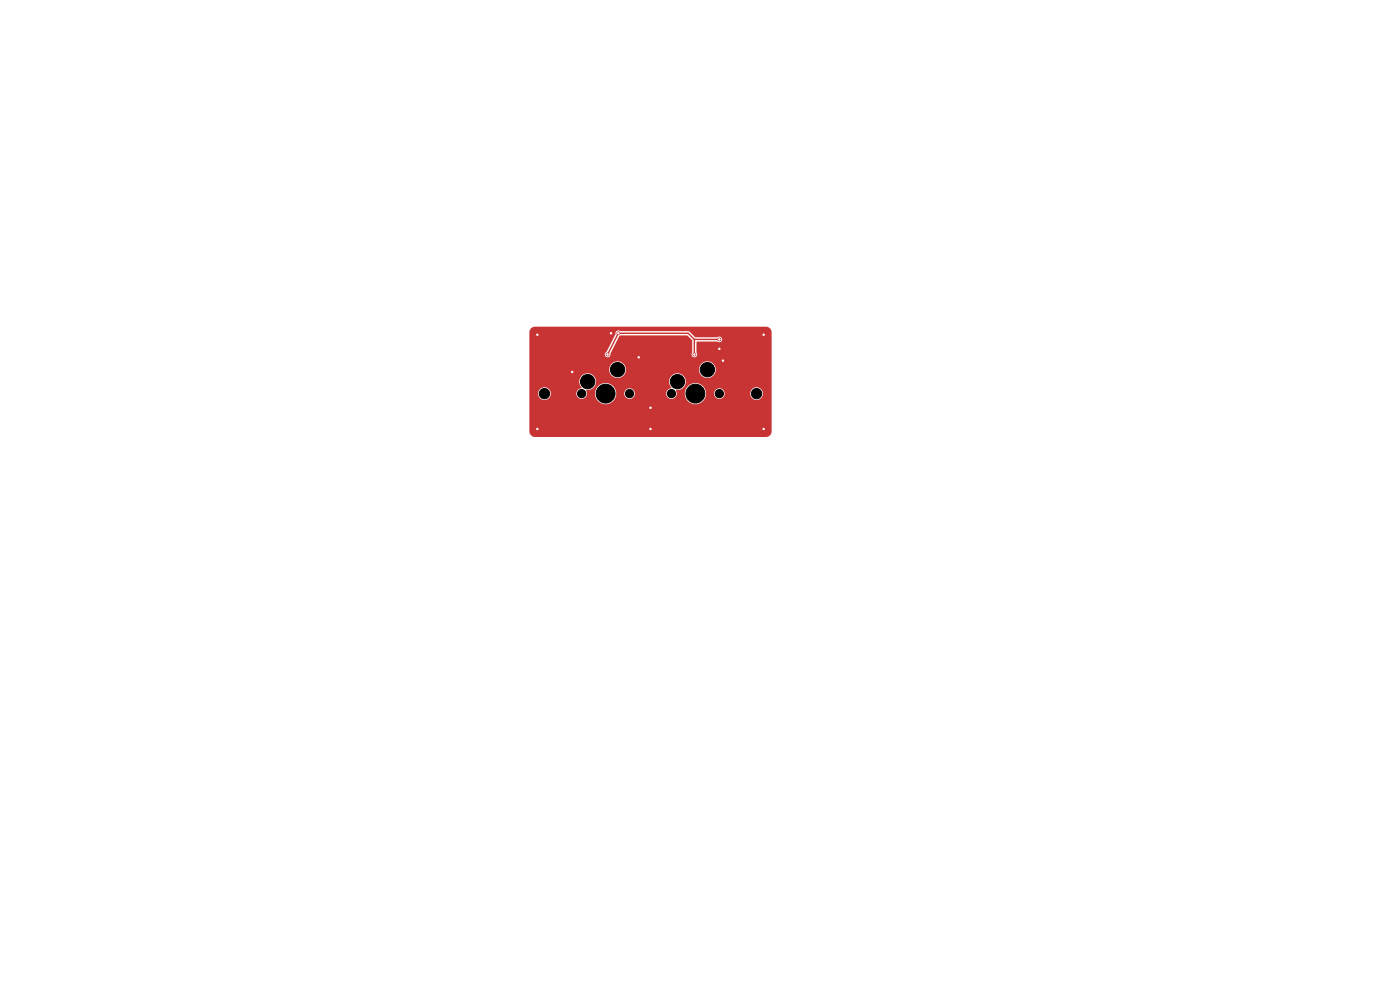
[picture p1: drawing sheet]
<svg xmlns="http://www.w3.org/2000/svg" width="297mm" height="210mm" viewBox="0 0 297 210" stroke-linecap="round" stroke-linejoin="round" font-family="sans-serif">
<g fill="#c83434" stroke="#c83434" stroke-width=".21">
<circle cx="147.3" cy="75.2" r=".3"/>
<circle cx="152.6" cy="72" r=".3"/>
<circle cx="131.2" cy="70.7" r=".3"/>
<circle cx="128.9" cy="75.2" r=".3"/>
<circle cx="152.6" cy="74" r=".3"/>
<circle cx="153.4" cy="76.5" r=".3"/>
<circle cx="129.6" cy="70.7" r=".3"/>
<circle cx="114" cy="71" r=".3"/>
<circle cx="135.5" cy="75.8" r=".3"/>
<circle cx="121.4" cy="78.9" r=".3"/>
<circle cx="162" cy="71" r=".3"/>
<circle cx="162" cy="91" r=".3"/>
<circle cx="114" cy="91" r=".3"/>
<circle cx="138" cy="91" r=".3"/>
<circle cx="138" cy="86.5" r=".3"/>
</g>
<path d="M147.3 72l-1.3-1.3h-14.8l-2.3 4.5M147.3 72h5.3M147.3 72v3.2" fill="none" stroke="#c83434" stroke-width=".3"/>
<path d="M112.7 69.6l.8-.3h49a1.2 1.2 0 0 1 1.2 1.2v21a1.2 1.2 0 0 1-1.2 1.2h-49a1.2 1.2 0 0 1-1.2-1.2v-8.1h1.8a1.35 1.35 0 0 0 1.4 1.5 1.35 1.35 0 0 0 1.4-1.5h5.4v.2a1.13 1.13 0 0 0 1.2 1 1.13 1.13 0 0 0 1-1.2h1.7v.2a2.25 2.25 0 0 0 2.4 2.2 2.25 2.25 0 0 0 2.1-2.4h1.7v.2a1.13 1.13 0 0 0 1.2 1 1.13 1.13 0 0 0 1.1-1.2h6.6v.2a1.13 1.13 0 0 0 1.3 1 1.13 1.13 0 0 0 1-1.2h1.7v.2a2.25 2.25 0 0 0 2.3 2.2 2.25 2.25 0 0 0 2.2-2.4h1.7v.2a1.13 1.13 0 0 0 1.2 1 1.13 1.13 0 0 0 1-1.2h5.4v.2a1.35 1.35 0 0 0 2.1 1.1 1.35 1.35 0 0 0 0-2.4 1.35 1.35 0 0 0-2.1 1.1h-5.4v-.2a1.13 1.13 0 0 0-1.2-.8 1.13 1.13 0 0 0-1 1h-1.7a2.26 2.26 0 0 0-2.3-2.2 2.26 2.26 0 0 0-2.2 2.2h-1.7l-.2-.6a1.81 1.81 0 0 0 2.1-2.1 1.81 1.81 0 0 0-2.7-1.3 1.81 1.81 0 0 0-.4 2.9l-.7 .3-.4 .8h-6.6a1.13 1.13 0 0 0-1.1-1 1.13 1.13 0 0 0-1.2 1h-1.7a2.26 2.26 0 0 0-2.2-2.2 2.26 2.26 0 0 0-2.3 2.2h-1.7l-.1-.6a1.81 1.81 0 0 0 2-2.1 1.81 1.81 0 0 0-2.6-1.3 1.81 1.81 0 0 0-.4 2.9l-.7 .3-.4 .8h-5.4a1.35 1.35 0 0 0-1.4-1.3 1.35 1.35 0 0 0-1.4 1.3h-1.8v-5.1h16.9v.2a1.78 1.78 0 0 0 1.9 1.7 1.78 1.78 0 0 0 1.7-1.9h15.5v.2a1.78 1.78 0 0 0 2.7 1.4 1.78 1.78 0 0 0 0-3 1.78 1.78 0 0 0-2.7 1.4h-15.5v-.2a1.78 1.78 0 0 0-1.9-1.5 1.78 1.78 0 0 0-1.7 1.7h-16.9v-3.2h16v.2a.62 .62 0 0 0 .7 .5 .62 .62 0 0 0 .5-.8l1.9-3.7 .2-.1h14.2l1 1v2.6a.61 .61 0 0 0 .1 .9 .61 .61 0 0 0 .9-.1 .61 .61 0 0 0 0-.8v-2.3h4.4a.61 .61 0 0 0 .9-.1 .61 .61 0 0 0-.1-.9 .61 .61 0 0 0-.8 0h-4.7l-1.4-1.3h-14.6a.63 .63 0 0 0-.7 0 .63 .63 0 0 0-.2 .7l-2.3 4.2h-16v-4.6z" fill="#c83434"/>
<g fill="#fff" stroke="#fff" stroke-width=".21">
<circle cx="147.3" cy="75.2" r=".15"/>
<circle cx="152.6" cy="72" r=".15"/>
<circle cx="131.2" cy="70.7" r=".15"/>
<circle cx="128.9" cy="75.2" r=".15"/>
<circle cx="152.6" cy="74" r=".15"/>
<circle cx="153.4" cy="76.5" r=".15"/>
<circle cx="129.6" cy="70.7" r=".15"/>
<circle cx="114" cy="71" r=".15"/>
<circle cx="135.5" cy="75.8" r=".15"/>
<circle cx="121.4" cy="78.9" r=".15"/>
<circle cx="162" cy="71" r=".15"/>
<circle cx="162" cy="91" r=".15"/>
<circle cx="114" cy="91" r=".15"/>
<circle cx="138" cy="91" r=".15"/>
<circle cx="138" cy="86.5" r=".15"/>
</g>
<g fill="#000" stroke="#000" stroke-width=".21">
<circle cx="131" cy="78.4" r="1.52"/>
<circle cx="150.1" cy="78.4" r="1.52"/>
<circle cx="115.5" cy="83.5" r="1.1"/>
<circle cx="123.4" cy="83.5" r=".87"/>
<circle cx="124.7" cy="81" r="1.52"/>
<circle cx="128.5" cy="83.5" r="2"/>
<circle cx="133.6" cy="83.5" r=".87"/>
<circle cx="142.4" cy="83.5" r=".87"/>
<circle cx="143.7" cy="81" r="1.52"/>
<circle cx="147.5" cy="83.5" r="2"/>
<circle cx="152.6" cy="83.5" r=".87"/>
<circle cx="160.5" cy="83.5" r="1.1"/>
</g>
</svg>
